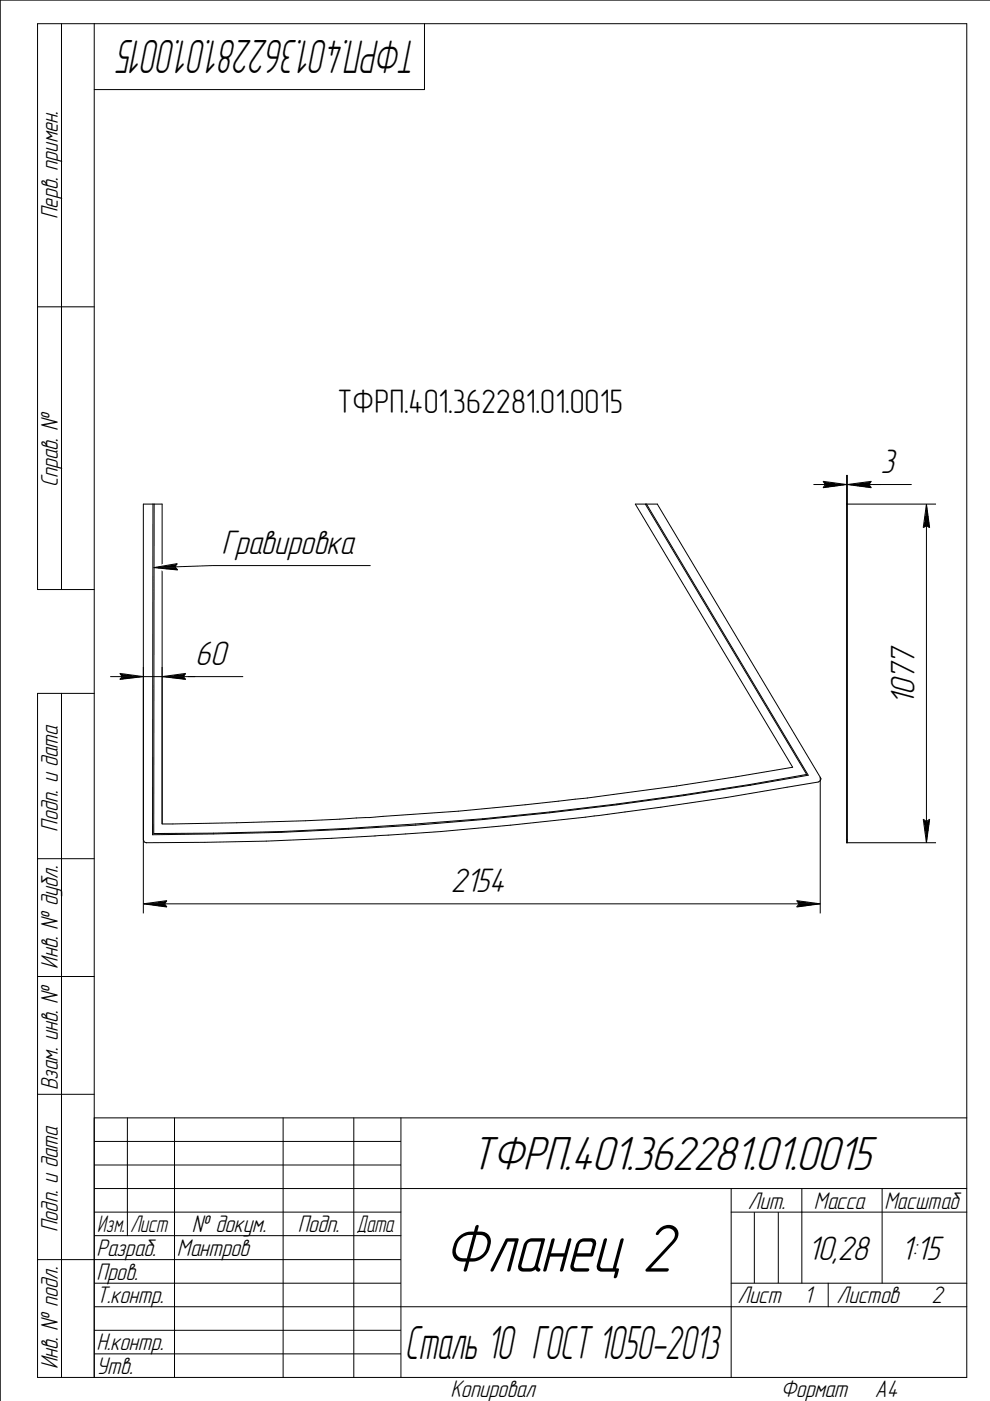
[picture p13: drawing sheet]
<svg xmlns="http://www.w3.org/2000/svg" width="210mm" height="297mm" viewBox="0 0 210 297" stroke-linecap="round" stroke-linejoin="round" font-family="sans-serif">
<defs><g id="words">
<text font-size="15" x="94" y="269.6">Фланец 2</text>
<text font-size="10.5" x="99.9" y="248.1">ТФРП.401.362281.01.0015</text>
<text font-size="10.4" x="88.6" y="8.5" transform="rotate(-180 88.6 8.5)">ТФРП.401.362281.01.0015</text>
<text font-size="10.3" x="85.9" y="288.1">Сталь 10 ГОСТ 1050-2013</text>
<g font-size="7.5">
<text x="186.7" y="100.2">3</text>
<text x="47" y="117.4">Гравировка</text>
<text x="41.4" y="140.9">60</text>
<text x="193.9" y="149.5" transform="rotate(-90 193.9 149.5)">1</text>
<text x="193.9" y="147.4" transform="rotate(-90 193.9 147.4)">077</text>
<text x="95.6" y="189.1">2154</text>
<text x="171.3" y="267.1">10,28</text>
<text x="191.1" y="267.1">1:15</text>
</g>
<text font-size="7.2" x="71.5" y="87.7">ТФРП.401.362281.01.0015</text>
<g font-size="5.3">
<text x="12.3" y="46.4" transform="rotate(-90 12.3 46.4)">Перв. примен.</text>
<text x="12.3" y="103.3" transform="rotate(-90 12.3 103.3)">Справ. №</text>
<text x="12.3" y="176.3" transform="rotate(-90 12.3 176.3)">Подп. и дата</text>
<text x="12.3" y="205.3" transform="rotate(-90 12.3 205.3)">Инв. № дубл.</text>
<text x="12.3" y="231.1" transform="rotate(-90 12.3 231.1)">Взам. инв. №</text>
<text x="158.6" y="256.3">Лит.</text>
<text x="172.6" y="256.3">Масса</text>
<text x="12.3" y="261.3" transform="rotate(-90 12.3 261.3)">Подп. и дата</text>
<text x="40.6" y="261.3">№ докум.</text>
<text x="63.2" y="261.3">Подп.</text>
<text x="20.5" y="266.3">Разраб.</text>
<text x="37.5" y="266.3">Мантров</text>
<text x="20.5" y="271.3">Пров.</text>
<text x="20.5" y="276.3">Т.контр.</text>
<text x="156.4" y="276.3">Лист</text>
<text x="170.5" y="276.3">1</text>
<text x="177.4" y="276.3">Листов</text>
<text x="197.5" y="276.3">2</text>
<text x="20.5" y="286.3">Н.контр.</text>
<text x="12.3" y="290.4" transform="rotate(-90 12.3 290.4)">Инв. № подл.</text>
<text x="20.5" y="291.3">Утв.</text>
<text x="95.5" y="296.3">Копировал</text>
<text x="165.5" y="296.3">Формат</text>
<text x="185.5" y="296.3">A4</text>
</g>
<g font-size="5.2">
<text x="187.5" y="256.3">Масштаб</text>
<text x="20.6" y="261.3">Изм.</text>
<text x="27.6" y="261.3">Лист</text>
<text x="75.6" y="261.3">Дата</text>
</g>
</g></defs>
<path d="M-.1 0l.1 297M32.4 106.9l-.1 70.1a781.4 781.4 0 0 0 139.1-12.6l-34.3-57.5M32.7 106.9l-.1 69.8a763.5 763.5 0 0 0 138.4-12.5l-34.2-57.3M34.4 143.5h17.2M173.9 164.8l.2 .3-.2 .5-.4 .2a774.1 774.1 0 0 1-142.5 12.9l-.4-.2-.2-.5M173.9 164.8l-34.5-57.9h-4.7l33.4 55.8a767.4 767.4 0 0 1-133.7 12v-67.8h-4v86.8M173.9 164.8v28.9" fill="none" stroke="#000" stroke-width=".21"/>
<g fill="#fff">
<path d="M71.5 82h62.6v7.2h-62.6z"/>
<path d="M95.6 183.5h13.1v7.1h-13.1z"/>
<path d="M30.4 190.5h5.5v2.4h-5.5z"/>
</g>
<path d="M30.4 191.6l5-.6-.5 .6 .5 .7z" fill="none" stroke="#000" stroke-width=".21"/>
<path d="M30.4 191.6h5v.7h-5zM31.1 191h4.3v.6h-4.3z" fill="#000"/>
<path d="M168.4 190.5h5.5v2.4h-5.5z" fill="#fff"/>
<path d="M30.4 191.6h143.5M168.9 191l5 .6-5 .7 .5-.7z" fill="none" stroke="#000" stroke-width=".21"/>
<path d="M169 191.6h4.9v.7h-4.9zM169 191h4.3v.6h-4.3z" fill="#000"/>
<g fill="#fff">
<path d="M47 111.8h29.6v7.1h-29.6z"/>
<path d="M32.6 119h5.6v2.4h-5.6z"/>
</g>
<path d="M78.6 119.9h-33.6l-12.4 .4M32.6 120.3l5-.8-.5 .7 .6 .6z" fill="none" stroke="#000" stroke-width=".21"/>
<path d="M32.6 120.3h5.1v.5h-5.1zM33.1 119.6h4.5v.7h-4.5z" fill="#000"/>
<g fill="#fff">
<path d="M41.4 135.2h8.1v7.2h-8.1z"/>
<path d="M24.9 142.3h5.5v2.3h-5.5z"/>
</g>
<path d="M23.4 143.5h7M25.4 142.8l5 .7-5 .5 .5-.5z" fill="none" stroke="#000" stroke-width=".21"/>
<path d="M25.5 142.9h4.3v.6h-4.3zM25.5 143.5h4.9v.5h-4.9z" fill="#000"/>
<path d="M34.4 142.3h5.5v2.3h-5.5z" fill="#fff"/>
<path d="M179.5 100.7v78h19M179.5 106.9h19M179.7 100.7v78M179.7 102.7h13.6M30.4 143.5h11M34.4 143.5l5-.7-.5 .7 .5 .5z" fill="none" stroke="#000" stroke-width=".21"/>
<path d="M34.4 143.5h5v.5h-5zM35.1 142.9h4.3v.6h-4.3z" fill="#000"/>
<g fill="#fff">
<path d="M186.7 94.6h4.6v7.1h-4.6z"/>
<path d="M174 101.6h5.5v2.4h-5.5z"/>
</g>
<path d="M172.5 102.7h7M174.5 102.1l5 .6-5 .7 .5-.7z" fill="none" stroke="#000" stroke-width=".21"/>
<path d="M174.6 102.1h4.3v.6h-4.3zM174.6 102.7h4.9v.7h-4.9z" fill="#000"/>
<path d="M179.7 101.6h5.5v2.4h-5.5z" fill="#fff"/>
<path d="M179.5 102.7h7.2M179.7 102.7l5-.6-.5 .6 .5 .7z" fill="none" stroke="#000" stroke-width=".21"/>
<path d="M179.7 102.7h5v.7h-5zM180.3 102.1h4.4v.6h-4.4z" fill="#000"/>
<g fill="#fff">
<path d="M188.3 136.1h7.1v13.4h-7.1z"/>
<path d="M195.3 107h2.4v5.4h-2.4z"/>
</g>
<path d="M196.4 106.9l.7 5-.7-.5-.7 .5z" fill="none" stroke="#000" stroke-width=".21"/>
<path d="M195.8 107.6h.6v4.3h-.6zM196.4 107h.7v4.9h-.7z" fill="#000"/>
<path d="M195.2 173.2h2.5v5.5h-2.5z" fill="#fff"/>
<g fill="none" stroke="#000" stroke-width=".21">
<path d="M13 5v120M20 5v287M90 5v14h-70M210 0h-210v297M8 65.1h12M196.4 106.9v71.8M20 125h-12v-120h197v287h-197v-145h12M13 147v145M195.7 173.7l.7 .5 .7-.5-.7 5zM8 182.1h12M8 207h12M8 232h12"/>
<path d="M20 237h185M27 237v25M37 237v55M60 237v55M75 237v55M85 237v55M20 247h65M20 252h185M20 242h65M20 257h65M155 252v40M155 257h50"/>
<path d="M159.9 257v15.1M165 257v15.1M170 252v20.1M187 252v20.1M8 267.1h77M20 272.1h65M20 277.1h185M20 262h65M155 272.1h50M175.6 272.1v5M20 282.1h65M20 287h65"/>
</g>
<path d="M195.8 173.8h.6v4.3h-.6zM196.4 173.8h.7v4.9h-.7z" fill="#000"/>
<use href="#words"/>
</svg>
